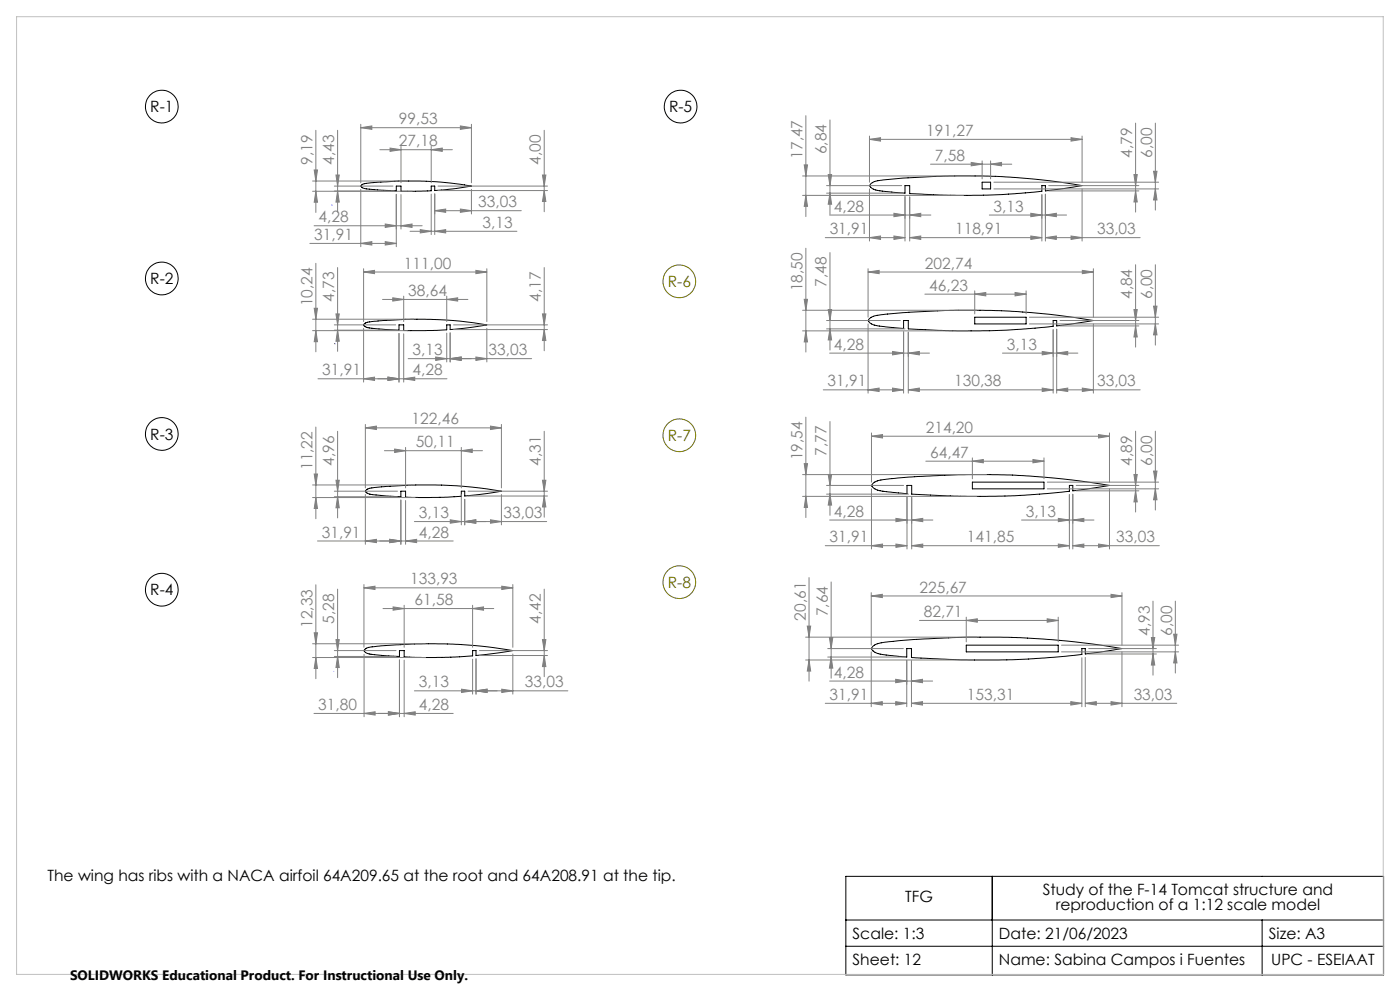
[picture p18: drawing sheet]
<svg xmlns="http://www.w3.org/2000/svg" width="420mm" height="297mm" viewBox="0 0 420 297" stroke-linecap="round" stroke-linejoin="round" font-family="sans-serif">
<defs><g id="words">
<g font-size="4.7">
<text x="45.1" y="33.7">R-1</text>
<text x="200.7" y="33.6">R-5</text>
<text x="45.1" y="85.2">R-2</text>
<text x="45.1" y="131.8">R-3</text>
<text x="45.1" y="178.4">R-4</text>
<text x="14.2" y="264.1">The wing has ribs with a NACA airfoil 64A209.65 at the root and 64A208.91 at the tip.</text>
<text x="312.8" y="268.2">Study of the F-14 Tomcat structure and</text>
<text x="271.6" y="270.4">TFG</text>
<text x="316.7" y="272.7">reproduction of a 1:12 scale model</text>
<text x="255.8" y="281.3">Scale: 1:3</text>
<text x="299.7" y="281.3">Date: 21/06/2023</text>
<text x="380.7" y="281.3">Size: A3</text>
<text x="255.8" y="289.1">Sheet: 12</text>
<text x="299.7" y="289.1">Name: Sabina Campos i Fuentes</text>
<text x="381.4" y="289.1">UPC - ESEIAAT</text>
</g>
<g font-size="4.7" fill="#808080">
<text x="119.7" y="37.2">99,53</text>
<text x="277.9" y="40.7">191,27</text>
<text x="119.7" y="43.8">27,18</text>
<text x="240.8" y="47.6" transform="rotate(-90 240.8 47.6)">17,47</text>
<text x="248" y="46.3" transform="rotate(-90 248 46.3)">6,84</text>
<text x="339.7" y="47.2" transform="rotate(-90 339.7 47.2)">4,79</text>
<text x="345.6" y="47.2" transform="rotate(-90 345.6 47.2)">6,00</text>
<text x="93.8" y="49.4" transform="rotate(-90 93.8 49.4)">9,19</text>
<text x="100.3" y="49.4" transform="rotate(-90 100.3 49.4)">4,43</text>
<text x="162.3" y="49.4" transform="rotate(-90 162.3 49.4)">4,00</text>
<text x="280.5" y="48.2">7,58</text>
<text x="143.5" y="62.1">33,03</text>
<text x="250.2" y="63.4">4,28</text>
<text x="298.1" y="63.4">3,13</text>
<text x="94.3" y="71.9">31,91</text>
<text x="95.5" y="66.6">4,28</text>
<text x="144.8" y="68.3">3,13</text>
<text x="248.9" y="70.2">31,91</text>
<text x="286.5" y="70.2">118,91</text>
<text x="329.1" y="70.2">33,03</text>
<text x="121.2" y="80.5">111,00</text>
<text x="277.5" y="80.5">202,74</text>
<text x="122.5" y="88.7">38,64</text>
<text x="240.8" y="87.3" transform="rotate(-90 240.8 87.3)">18,50</text>
<text x="248" y="86" transform="rotate(-90 248 86)">7,48</text>
<text x="278.8" y="87.1">46,23</text>
<text x="339.7" y="89.6" transform="rotate(-90 339.7 89.6)">4,84</text>
<text x="345.6" y="89.6" transform="rotate(-90 345.6 89.6)">6,00</text>
<text x="93.8" y="91.8" transform="rotate(-90 93.8 91.8)">10,24</text>
<text x="100.3" y="90.5" transform="rotate(-90 100.3 90.5)">4,73</text>
<text x="162.3" y="90.5" transform="rotate(-90 162.3 90.5)">4,17</text>
<text x="123.8" y="106.5">3,13</text>
<text x="146.6" y="106.5">33,03</text>
<text x="250.2" y="104.8">4,28</text>
<text x="302.1" y="104.8">3,13</text>
<text x="96.7" y="112.5">31,91</text>
<text x="123.8" y="112.5">4,28</text>
<text x="248.3" y="115.8">31,91</text>
<text x="286.2" y="115.8">130,38</text>
<text x="329.1" y="115.8">33,03</text>
<text x="123.5" y="127.2">122,46</text>
<text x="277.7" y="129.7">214,20</text>
<text x="124.8" y="134.1">50,11</text>
<text x="240.8" y="137.9" transform="rotate(-90 240.8 137.9)">19,54</text>
<text x="248" y="136.7" transform="rotate(-90 248 136.7)">7,77</text>
<text x="279" y="137.2">64,47</text>
<text x="93.8" y="140.9" transform="rotate(-90 93.8 140.9)">11,22</text>
<text x="100.3" y="139.6" transform="rotate(-90 100.3 139.6)">4,96</text>
<text x="162.3" y="139.6" transform="rotate(-90 162.3 139.6)">4,31</text>
<text x="339.7" y="139.5" transform="rotate(-90 339.7 139.5)">4,89</text>
<text x="345.6" y="139.5" transform="rotate(-90 345.6 139.5)">6,00</text>
<text x="125.6" y="155.3">3,13</text>
<text x="151.1" y="155.3">33,03</text>
<text x="250.2" y="154.8">4,28</text>
<text x="307.8" y="154.8">3,13</text>
<text x="96.5" y="161.1">31,91</text>
<text x="125.6" y="161.1">4,28</text>
<text x="248.9" y="162.5">31,91</text>
<text x="290.1" y="162.5">141,85</text>
<text x="334.9" y="162.5">33,03</text>
<text x="123.1" y="175.1">133,93</text>
<text x="275.8" y="177.6">225,67</text>
<text x="124.4" y="181.4">61,58</text>
<text x="248.3" y="184.7" transform="rotate(-90 248.3 184.7)">7,64</text>
<text x="277.1" y="184.9">82,71</text>
<text x="93.8" y="188.2" transform="rotate(-90 93.8 188.2)">12,33</text>
<text x="100.3" y="186.9" transform="rotate(-90 100.3 186.9)">5,28</text>
<text x="162.3" y="186.9" transform="rotate(-90 162.3 186.9)">4,42</text>
<text x="241.7" y="186" transform="rotate(-90 241.7 186)">20,61</text>
<text x="344.9" y="190.5" transform="rotate(-90 344.9 190.5)">4,93</text>
<text x="351.6" y="190.5" transform="rotate(-90 351.6 190.5)">6,00</text>
<text x="250.2" y="203.1">4,28</text>
<text x="125.6" y="206">3,13</text>
<text x="157.5" y="206">33,03</text>
<text x="248.9" y="209.8">31,91</text>
<text x="290.1" y="209.8">153,31</text>
<text x="340.1" y="209.8">33,03</text>
<text x="95.5" y="212.8">31,80</text>
<text x="125.6" y="212.8">4,28</text>
</g>
<g font-size="4.7" fill="#808000">
<text x="200.3" y="86">R-6</text>
<text x="200.3" y="132.2">R-7</text>
<text x="200.3" y="176.2">R-8</text>
</g>
<text font-size="4.1" x="21" y="293.7">SOLIDWORKS Educational Product. For Instructional Use Only.</text>
</g></defs>
<g fill="none" stroke="#000" stroke-width=".3">
<path d="M108.4 55.6l.8-.5 2.4-.4 10.2-.4a100 100 0 0 1 19.6 1.5l-5.6 .8-5.4 .5v-1.3h-1v1.4l-9.1 .1v-1.5h-1.4v1.5l-9-.7-1.4-.4-.3-.4zM261.3 55l.7-.5 1.4-.4 7.5-.7 12.5-.6h12.9a201.4 201.4 0 0 1 28.3 2.8l-11 1.6v-1.6h-1v1.7l-8.2 .8-9.9 .4h-10.1l-11.5-.5v-2.4h-1.4v2.3l-7.1-.6-2.5-.6a1.38 1.38 0 0 1-1-1.2zM294.6 54.6h2.6v2h-2.6zM109.4 97l.9-.4 2.1-.3 11.4-.6a127.6 127.6 0 0 1 22.3 1.7l-11.1 1.4v-1.4h-1v1.4l-6.4 .3h-6.5v-1.7h-1.4v1.6l-8.5-.6-1-.2-.9-.5a.39 .39 0 0 1-.2-.4 .39 .39 0 0 1 .3-.3zM260.8 95.5l.9-.6 1.4-.4 9.6-.9 14.1-.6 11.2 .1a206.5 206.5 0 0 1 30 3l-11 1.6v-1.6h-1.1v1.7l-9.5 .9-9.6 .4h-12l-12.3-.5v-2.5h-1.4v2.3l-7.5-.7-2.3-.7a.87 .87 0 0 1-.7-.6 .87 .87 0 0 1 .2-.9zM292.4 95.1h15.4v2h-15.4zM109.9 146.8l.8-.4 1.6-.3 11.1-.7a137.3 137.3 0 0 1 27 1.8l-11 1.5v-1.5h-1v1.5l-9.6 .4-7.1-.1v-1.8h-1.4v1.7l-8.1-.6-1.2-.2-1.1-.5a.42 .42 0 0 1-.3-.4 .42 .42 0 0 1 .3-.4zM261.9 144.9l.8-.6 1.3-.4 8.7-.9 14.9-.7h12.7a217.7 217.7 0 0 1 32.5 3.2l-11 1.6v-1.6h-1v1.7l-13.4 1.2-8.7 .3h-12.5l-12.7-.6v-2.6h-1.4v2.5l-7.6-.8-2.2-.8a.94 .94 0 0 1-.7-1.2zM291.7 144.5h21.5v2h-21.5zM109.4 194.7l1.3-.7 3.6-.4 9.5-.6h8.3a126.7 126.7 0 0 1 21.7 2l-11 1.5v-1.5h-1v1.6l-7.2 .4-7.8 .1-5.6-.3v-1.8h-1.4v1.7l-9-.7-1.4-.7-.2-.3zM261.8 193.8l1.2-.8 1.4-.4 9.7-.9 16.3-.7 16.1 .1a242.7 242.7 0 0 1 30.1 3.3l-11 1.6v-1.6h-1v1.7l-11.3 1.1-13.7 .6h-11.2l-15-.7v-2.7h-1.4v2.5l-7.8-.8-1.8-.6-.7-.7a.6 .6 0 0 1 .1-1zM289.9 193.4h27.6v2h-27.6z"/>
<path d="M253.8 262.6h161.3v29.6h-161.3zM253.8 275.7h161.3M297.7 262.6v29.6M378.6 275.7v16.5M253.8 283.6h161.3"/>
<circle cx="48.5" cy="31.9" r="4.9"/>
<circle cx="204.2" cy="31.9" r="4.9"/>
<circle cx="48.5" cy="83.5" r="4.9"/>
<circle cx="48.5" cy="130.1" r="4.9"/>
<circle cx="48.5" cy="176.7" r="4.9"/>
</g>
<g fill="none" stroke="#808000" stroke-width=".3">
<circle cx="203.8" cy="84.3" r="4.9"/>
<circle cx="203.8" cy="130.4" r="4.9"/>
<circle cx="203.8" cy="174.5" r="4.9"/>
</g>
<path d="M99.7 61.4l-.2 .1M100.6 102.9l-.3 .2M100.1 201.2h.1" fill="none" stroke="#00f" stroke-width=".3"/>
<g fill="none" stroke="#808080" stroke-width=".3">
<path d="M94.8 39v24.7M101.3 39v24.6M108.2 38.3l3.3-.6v1.1zM108.2 37.2v17.6M108.2 38.3h33.2M138.1 37.7l3.3 .6-3.3 .5zM141.4 37.2v17.6M163.3 39v24.5M241.8 34.7v30.2M249 35.9v28.3M340.7 36.9v26.7M346.6 36.9v26.1"/>
<path d="M93.8 57.3h29.8M93.8 54.3h27.8M94.3 50.9h.9l-.4 3.4zM94.8 57.3l.4 3.3h-.9zM100.3 57.3h17.6M100.3 55.8h17.6M100.8 52.5h1l-.5 3.3zM101.3 57.3l.5 3.3h-1zM108.2 56.8v17.1M113.9 44.9h21.8M117 44.4l3.3 .5-3.3 .5zM118.9 58.2v15.7"/>
<path d="M120.3 58.3v10.3M120.3 43.9v10.9M129.4 58.2v12.1M129.4 44.9l3.3-.5v1zM129.4 43.9v10.9M130.4 58.1v12.2M131.4 55.8h32.9M131.4 57.1h32.9M141.4 56.8v7.3M162.7 52.5h1.1l-.5 3.3zM163.3 57.1l.5 3.3h-1.1zM240.8 52.7h50.7"/>
<path d="M240.8 58.6h48.3M241.3 49.4h1l-.5 3.3zM241.8 58.6l.5 3.2h-1zM248 55.6h22.5M248 57.9h22.5M248.5 52.3h1l-.5 3.3zM249 57.9l.5 3.3h-1zM260.8 41.8l3.4-.5v1zM260.8 40.8v13.8M260.8 56.6v15.6M260.8 41.8h63.8M271.5 58.9v13.3"/>
<path d="M272.9 59v13.2M279.2 49.2h24.3M291.4 48.7l3.2 .5-3.2 .5zM294.6 48.2v5.4M297.2 49.2l3.3-.5v1zM297.2 48.2v5.4M298.2 56.6h49.4M298.2 54.6h49.4M312.6 58.3v13.9M313.6 58.2v14M314.6 57.2h27.1M314.6 55.6h27.1"/>
<path d="M321.3 41.3l3.3 .5-3.3 .5zM324.6 56.6v15.6M324.6 40.8v13.8M340.2 52.3h1l-.5 3.3zM340.7 57.2l.5 3.3h-1zM346.1 51.3h1l-.5 3.3zM346.6 56.6l.5 3.3h-1zM93 73h25.9M94.2 67.7h32.4M94.8 78.9v26.5M108.2 73l3.3-.6v1zM115.6 67.1l3.3 .6-3.3 .5z"/>
<path d="M115.6 72.4l3.3 .6-3.3 .4zM120.3 67.7l3.3-.6v1.1zM123 69.3h32.1M126.1 68.8l3.3 .5-3.3 .5zM130.4 69.3l3.3-.5v1zM130.4 63.1l3.3-.5v1zM130.4 63.1h26M138.1 62.6l3.3 .5-3.3 .5zM241.8 74.4v31.1M247.6 71.2h23.9M248.9 64.4h30.4M249 75.7v29.2"/>
<path d="M260.8 71.2l3.4-.5v1.1zM268.2 70.7l3.3 .5-3.3 .6zM268.2 63.9l3.3 .5-3.3 .5zM272.9 71.2l3.3-.5v1.1zM272.9 71.2h39.7M272.9 64.4l3.3-.5v1zM296.8 64.4h23.2M309.2 70.7l3.4 .5-3.4 .6zM309.2 63.9l3.4 .5-3.4 .5zM313.6 64.4l3.3-.5v1zM313.6 71.2l3.3-.5v1.1zM313.6 71.2h28.5"/>
<path d="M321.3 70.7l3.3 .5-3.3 .6zM340.7 79.3v24.7M346.6 79.3v24.1M93.8 99.1h28.4M93.8 95.7h30.3M94.3 92.4h.9l-.4 3.3zM94.8 99.1l.4 3.3h-.9zM100.3 97.4h18.4M100.3 99h18.4M100.8 94.1h1l-.5 3.3zM101.3 80.2v25.1M101.3 99l.5 3.3h-1z"/>
<path d="M109.1 98.4v16.1M109.1 81.5l3.3-.5v1zM109.1 80.5v15.9M109.1 81.5h36.9M114.8 89.7h25.6M117.8 89.2l3.3 .5-3.3 .5zM119.7 99.9v14.6M121.1 88.8v7.6M134 89.7l3.3-.5v1zM134 88.8v7.6M134 99.8v8.7M135 99.8v8.7"/>
<path d="M136.1 98.8h28.2M136.1 97.4h28.2M142.8 81l3.2 .5-3.2 .5zM146 80.5v15.9M146 98.4v10.1M162.7 94.1h1.1l-.5 3.3zM163.3 98.8l.5 3.3h-1.1zM163.3 80.2v24.9M240.8 93h52.2M240.8 99.2h49.5M241.3 89.7h1l-.5 3.3zM241.8 99.2l.5 3.3h-1z"/>
<path d="M248 98.6h23.5M248 96.1h22.1M248.5 92.8h1l-.5 3.3zM249 98.6l.5 3.3h-1zM260.4 97.1v20.7M260.4 81.5l3.3-.5v1zM260.4 81.5h67.6M260.4 80.5v14.6M271.1 99.4v18.4M272.5 99.6v18.2M277.5 88.2h30.3M292.4 88.2l3.3-.5v1z"/>
<path d="M292.4 87.2v6.9M304.5 87.7l3.3 .5-3.3 .5zM307.8 87.2v6.9M308.8 97.1h38.8M308.8 95.1h38.8M315.9 98.8v19M317 98.7v19.1M318 96.1h23.7M318 97.7h23.7M324.7 81l3.3 .5-3.3 .5zM328 97.1v20.7M328 80.5v14.6"/>
<path d="M340.2 92.8h1l-.5 3.3zM340.7 97.7l.5 3.3h-1zM346.1 91.8h1l-.5 3.3zM346.6 97.1l.5 3.3h-1zM109.1 113.5l3.3-.5v1zM116.4 113l3.3 .5-3.3 .5zM121.1 113.5l3.3-.5v1zM121.1 100v14.5M122.4 107.5h37.1M130.7 107l3.3 .5-3.3 .5zM134.1 113.5h-38.7M135 107.5l3.4-.5v1z"/>
<path d="M142.8 107l3.2 .5-3.2 .5zM247 116.8h24.1M248.9 105.8h29.9M260.4 116.8l3.3-.5v1zM267.8 116.3l3.3 .5-3.3 .5zM267.8 105.3l3.3 .5-3.3 .6zM272.5 116.8l3.3-.5v1zM272.5 116.8h43.4M272.5 105.8l3.3-.5v1.1zM300.7 105.8h22.7M312.7 116.3l3.2 .5-3.2 .5zM312.7 105.3l3.2 .5-3.2 .6z"/>
<path d="M317 116.8l3.3-.5v1zM317 116.8h25.1M317 105.8l3.3-.5v1.1zM324.7 116.3l3.3 .5-3.3 .5zM94.8 128v27.5M101.3 129.3v25.9M109.6 128.2l3.3-.5v1zM109.6 127.2v19M109.6 128.2h40.8M115.3 135.1h29.4M118.4 134.6l3.3 .5-3.3 .5zM121.7 134.1v12.1"/>
<path d="M138.4 135.1l3.3-.5v1zM138.4 134.1v12.1M147.1 127.7l3.3 .5-3.3 .5zM150.4 127.2v19M163.3 129.3v25.7M241.3 139h1l-.5 3.2zM241.8 125v30.1M249 126.3v28.1M261.4 130.7l3.4-.5v1.1zM261.4 129.7v14.8M261.4 130.7h71.4M277.7 138.2h35.5"/>
<path d="M291.7 138.2l3.3-.5v1zM291.7 137.2v6.3M309.9 137.7l3.3 .5-3.3 .5zM313.2 137.2v6.3M329.6 130.2l3.2 .5-3.2 .6zM332.8 129.7v14.8M340.7 129.2v24.3M346.6 129.2v23.7M93.8 149.1h30.8M93.8 145.3h29.9M94.3 142.1h.9l-.4 3.2zM94.8 149.1l.4 3.3h-.9z"/>
<path d="M100.3 147.2h18.9M100.3 148.9h18.9M100.8 143.9h1l-.5 3.3zM101.3 148.9l.5 3.3h-1zM109.6 148.2v14.9M120.3 149.9v13.2M121.7 150v13.1M124.3 156.3h39.7M135.1 155.8l3.3 .5-3.3 .5zM138.4 148.2v9.1M139.4 156.3l3.3-.5v1zM139.4 149.6v7.7"/>
<path d="M140.4 148.7h23.9M140.4 147.2h23.9M147.1 155.8l3.3 .5-3.3 .5zM150.4 148.2v9.1M162.7 143.9h1.1l-.5 3.3zM163.3 148.7l.5 3.2h-1.1zM240.8 142.2h55.1M240.8 148.8h52.2M241.8 148.8l.5 3.3h-1zM248 145.5h23.1M248 148.1h24.5M248.5 142.2h1l-.5 3.3z"/>
<path d="M248.9 155.9h31M249 148.1l.5 3.3h-1zM261.4 146.5v18M268.8 155.4l3.3 .5-3.3 .4zM272.1 148.9v15.6M273.5 155.9l3.3-.5v.9zM273.5 149.1v15.4M306.5 155.9h21.7M314.2 146.5h33.4M314.2 144.5h33.4M317.5 155.4l3.3 .5-3.3 .4zM320.8 148.2v16.3"/>
<path d="M321.8 155.9l3.4-.5v.9zM321.8 148.1v16.4M322.9 147.1h18.8M322.9 145.5h18.8M332.8 146.5v18M340.2 142.2h1l-.5 3.3zM340.7 147.1l.5 3.3h-1zM346.1 141.2h1l-.5 3.3zM346.6 146.5l.5 3.3h-1zM94.8 175.3v28.1M101.3 176.6v26.5M109.2 176.2l3.3-.5v1z"/>
<path d="M109.2 175.2v18.8M109.2 176.2h44.6M109.6 162.1l3.3-.5v1zM116.9 161.6l3.4 .5-3.4 .5zM121.7 162.1l3.3-.5v1zM136 162.1h-40.7M150.5 175.7l3.3 .5-3.3 .5zM153.8 175.2v18.8M163.3 176.6v26.2M242.7 173.1v31M247.6 163.5h24.5M249.3 174.4v28.9"/>
<path d="M261.4 178.6l3.3-.5v1zM261.4 177.6v15.8M261.4 178.6h75.2M261.4 163.5l3.4-.4v.9zM268.8 163.1l3.3 .4-3.3 .5zM273.5 163.5l3.3-.4v.9zM273.5 163.5h47.3M317.5 163.1l3.3 .4-3.3 .5zM321.8 163.5l3.4-.4v.9zM321.8 163.5h26M329.6 163.1l3.2 .4-3.2 .5zM333.3 178.1l3.3 .5-3.3 .5z"/>
<path d="M336.6 177.6v15.8M93.8 197.1h33.9M93.8 192.9h33.8M94.3 189.6h.9l-.4 3.3zM94.8 197.1l.4 3.2h-.9zM100.3 195h18.5M100.3 196.7h18.5M100.8 191.7h1l-.5 3.3zM101.3 196.7l.5 3.4h-1zM109.2 196.1v18.7M114.9 182.4h33.2M117.9 181.9l3.3 .5-3.3 .5z"/>
<path d="M119.8 197.8v17M121.2 181.4v12.6M121.2 197.8v17M141.8 182.4l3.3-.5v1zM141.8 181.4v12.6M141.8 197.6v10.4M142.8 197.4v10.6M143.8 195h20.5M143.8 196.5h20.5M153.8 196v12M162.7 191.7h1.1l-.5 3.3zM163.3 196.5l.5 3.3h-1.1z"/>
<path d="M241.7 191h51.3M241.7 197.8h49.7M242.2 187.6h1l-.5 3.4zM242.7 197.8l.5 3.3h-1zM248.3 194.4h22.7M248.3 196.9h22.7M248.8 191.1h1l-.5 3.3zM249.3 196.9l.5 3.3h-1zM261.4 195.4v16.4M272 197.9v13.9M273.4 198v13.8M275.8 185.9h41.7"/>
<path d="M289.9 185.9l3.3-.4v1zM289.9 185v7.4M314.1 185.5l3.4 .4-3.4 .6zM317.5 185v7.4M318.5 195.4h35.1M318.5 193.4h35.1M324.6 197.1v14.7M325.6 197v14.8M326.6 194.4h20.3M326.6 196h20.3M336.6 195.4v16.4M345.4 191.1h1l-.5 3.3z"/>
<path d="M345.9 180.2v22.1M345.9 196l.5 3.3h-1zM352.1 190.1h1l-.5 3.3zM352.6 195.4l.5 3.3h-1zM352.6 180.2v21.5M109.2 213.8l3.3-.5v1zM116.5 213.3l3.3 .5-3.3 .5zM121.2 213.8l3.4-.5v1zM124.3 207h46.1M136 213.8h-41.8M138.5 206.5l3.3 .5-3.3 .5zM142.8 207l3.3-.5v1z"/>
<path d="M150.5 206.5l3.3 .5-3.3 .5zM247.6 210.8h24.4M248.9 204.1h30.9M261.4 210.8l3.3-.5v1zM268.7 210.3l3.3 .5-3.3 .5zM268.7 203.6l3.3 .5-3.3 .5zM273.4 210.8l3.4-.5v1zM273.4 210.8h51.2M273.4 204.1l3.4-.5v1zM321.2 210.3l3.4 .5-3.4 .5zM325.6 210.8l3.3-.5v1zM325.6 210.8h27.4"/>
<path d="M333.3 210.3l3.3 .5-3.3 .5z"/>
</g>
<path d="M5 5h410v287h-410z" fill="none" stroke="#c0c0c0" stroke-width=".3"/>
<g fill="#808080">
<path d="M147.1 155.8l3.3 .5-3.3 .5zM139.4 156.3l3.3-.5v1z"/>
<path d="M142.8 107l3.2 .5-3.2 .5zM135 107.5l3.4-.5v1z"/>
<path d="M313.6 64.4l3.3-.5v1zM309.2 63.9l3.4 .5-3.4 .5z"/>
<path d="M314.1 185.5l3.4 .4-3.4 .6zM289.9 185.9l3.3-.4v1z"/>
<path d="M142.8 81l3.2 .5-3.2 .5zM109.1 81.5l3.3-.5v1zM147.1 127.7l3.3 .5-3.3 .5zM109.6 128.2l3.3-.5v1z"/>
<path d="M150.5 175.7l3.3 .5-3.3 .5zM109.2 176.2l3.3-.5v1z"/>
<path d="M297.2 49.2l3.3-.5v1zM291.4 48.7l3.2 .5-3.2 .5zM304.5 87.7l3.3 .5-3.3 .5zM292.4 88.2l3.3-.5v1zM309.9 137.7l3.3 .5-3.3 .5zM291.7 138.2l3.3-.5v1zM272.9 64.4l3.3-.5v1zM268.2 63.9l3.3 .5-3.3 .5zM272.5 105.8l3.3-.5v1.1zM267.8 105.3l3.3 .5-3.3 .6zM317 105.8l3.3-.5v1.1zM312.7 105.3l3.2 .5-3.2 .6zM273.5 155.9l3.3-.5v.9zM268.8 155.4l3.3 .5-3.3 .4zM321.8 155.9l3.4-.5v.9zM317.5 155.4l3.3 .5-3.3 .4zM273.4 204.1l3.4-.5v1zM268.7 203.6l3.3 .5-3.3 .5zM121.2 213.8l3.4-.5v1zM116.5 213.3l3.3 .5-3.3 .5zM142.8 207l3.3-.5v1zM138.5 206.5l3.3 .5-3.3 .5zM139.4 156.3l3.3-.5v1zM135.1 155.8l3.3 .5-3.3 .5zM121.7 162.1l3.3-.5v1zM116.9 161.6l3.4 .5-3.4 .5zM135 107.5l3.4-.5v1zM130.7 107l3.3 .5-3.3 .5zM121.1 113.5l3.3-.5v1zM116.4 113l3.3 .5-3.3 .5z"/>
<path d="M272.9 71.2l3.3-.5v1.1zM309.2 70.7l3.4 .5-3.4 .6zM272.5 116.8l3.3-.5v1zM312.7 116.3l3.2 .5-3.2 .5zM273.4 210.8l3.4-.5v1zM321.2 210.3l3.4 .5-3.4 .5zM117.9 181.9l3.3 .5-3.3 .5zM141.8 182.4l3.3-.5v1zM118.4 134.6l3.3 .5-3.3 .5zM138.4 135.1l3.3-.5v1zM126.1 68.8l3.3 .5-3.3 .5zM130.4 69.3l3.3-.5v1zM115.6 67.1l3.3 .6-3.3 .5zM120.3 67.7l3.3-.6v1.1z"/>
<path d="M261.4 130.7l3.4-.5v1.1zM329.6 130.2l3.2 .5-3.2 .6z"/>
<path d="M273.5 163.5l3.3-.4v.9zM317.5 163.1l3.3 .4-3.3 .5z"/>
<path d="M108.2 73l3.3-.6v1zM115.6 72.4l3.3 .6-3.3 .4z"/>
<path d="M260.4 116.8l3.3-.5v1zM267.8 116.3l3.3 .5-3.3 .5z"/>
<path d="M116.4 113l3.3 .5-3.3 .5zM109.1 113.5l3.3-.5v1z"/>
<path d="M109.6 162.1l3.3-.5v1zM116.9 161.6l3.4 .5-3.4 .5z"/>
<path d="M260.8 71.2l3.4-.5v1.1zM268.2 70.7l3.3 .5-3.3 .6z"/>
<path d="M313.6 71.2l3.3-.5v1.1zM321.3 70.7l3.3 .5-3.3 .6z"/>
<path d="M317 116.8l3.3-.5v1zM324.7 116.3l3.3 .5-3.3 .5z"/>
<path d="M142.8 207l3.3-.5v1zM150.5 206.5l3.3 .5-3.3 .5z"/>
<path d="M130.4 63.1l3.3-.5v1zM138.1 62.6l3.3 .5-3.3 .5z"/>
<path d="M325.6 210.8l3.3-.5v1zM333.3 210.3l3.3 .5-3.3 .5z"/>
<path d="M340.7 147.1l.5 3.3h-1zM340.2 142.2h1l-.5 3.3z"/>
<path d="M163.3 148.7l.5 3.2h-1.1zM162.7 143.9h1.1l-.5 3.3z"/>
<path d="M163.3 98.8l.5 3.3h-1.1zM162.7 94.1h1.1l-.5 3.3z"/>
<path d="M100.8 191.7h1l-.5 3.3zM101.3 196.7l.5 3.4h-1z"/>
<path d="M248.8 191.1h1l-.5 3.3zM249.3 196.9l.5 3.3h-1z"/>
<path d="M346.6 56.6l.5 3.3h-1zM346.1 51.3h1l-.5 3.3zM346.6 97.1l.5 3.3h-1zM346.1 91.8h1l-.5 3.3zM346.6 146.5l.5 3.3h-1zM346.1 141.2h1l-.5 3.3zM352.6 195.4l.5 3.3h-1zM352.1 190.1h1l-.5 3.3zM249 98.6l.5 3.3h-1zM248.5 92.8h1l-.5 3.3zM94.8 57.3l.4 3.3h-.9zM94.3 50.9h.9l-.4 3.4zM94.8 99.1l.4 3.3h-.9zM94.3 92.4h.9l-.4 3.3zM94.8 149.1l.4 3.3h-.9zM94.3 142.1h.9l-.4 3.2zM94.8 197.1l.4 3.2h-.9zM94.3 189.6h.9l-.4 3.3z"/>
<path d="M241.3 49.4h1l-.5 3.3zM241.8 58.6l.5 3.2h-1zM241.3 89.7h1l-.5 3.3zM241.8 99.2l.5 3.3h-1zM241.3 139h1l-.5 3.2zM241.8 148.8l.5 3.3h-1zM242.2 187.6h1l-.5 3.4zM242.7 197.8l.5 3.3h-1z"/>
<path d="M249 148.1l.5 3.3h-1zM248.5 142.2h1l-.5 3.3z"/>
<path d="M101.3 57.3l.5 3.3h-1zM100.8 52.5h1l-.5 3.3z"/>
<path d="M100.8 94.1h1l-.5 3.3zM101.3 99l.5 3.3h-1z"/>
<path d="M100.8 143.9h1l-.5 3.3zM101.3 148.9l.5 3.3h-1z"/>
<path d="M248.5 52.3h1l-.5 3.3zM249 57.9l.5 3.3h-1z"/>
<path d="M340.7 57.2l.5 3.3h-1zM340.2 52.3h1l-.5 3.3z"/>
<path d="M340.7 97.7l.5 3.3h-1zM340.2 92.8h1l-.5 3.3z"/>
<path d="M163.3 196.5l.5 3.3h-1.1zM162.7 191.7h1.1l-.5 3.3z"/>
<path d="M162.7 52.5h1.1l-.5 3.3zM163.3 57.1l.5 3.3h-1.1z"/>
<path d="M345.9 196l.5 3.3h-1zM345.4 191.1h1l-.5 3.3z"/>
<path d="M117 44.4l3.3 .5-3.3 .5zM129.4 44.9l3.3-.5v1z"/>
<path d="M321.8 163.5l3.4-.4v.9zM329.6 163.1l3.2 .4-3.2 .5z"/>
<path d="M261.4 163.5l3.4-.4v.9zM268.8 163.1l3.3 .4-3.3 .5z"/>
<path d="M108.2 38.3l3.3-.6v1.1zM138.1 37.7l3.3 .6-3.3 .5z"/>
<path d="M109.2 213.8l3.3-.5v1zM116.5 213.3l3.3 .5-3.3 .5z"/>
<path d="M261.4 210.8l3.3-.5v1zM268.7 210.3l3.3 .5-3.3 .5z"/>
<path d="M117.8 89.2l3.3 .5-3.3 .5zM134 89.7l3.3-.5v1z"/>
<path d="M260.8 41.8l3.4-.5v1zM321.3 41.3l3.3 .5-3.3 .5zM260.4 81.5l3.3-.5v1zM324.7 81l3.3 .5-3.3 .5zM261.4 178.6l3.3-.5v1zM333.3 178.1l3.3 .5-3.3 .5z"/>
</g>
<use href="#words"/>
</svg>
